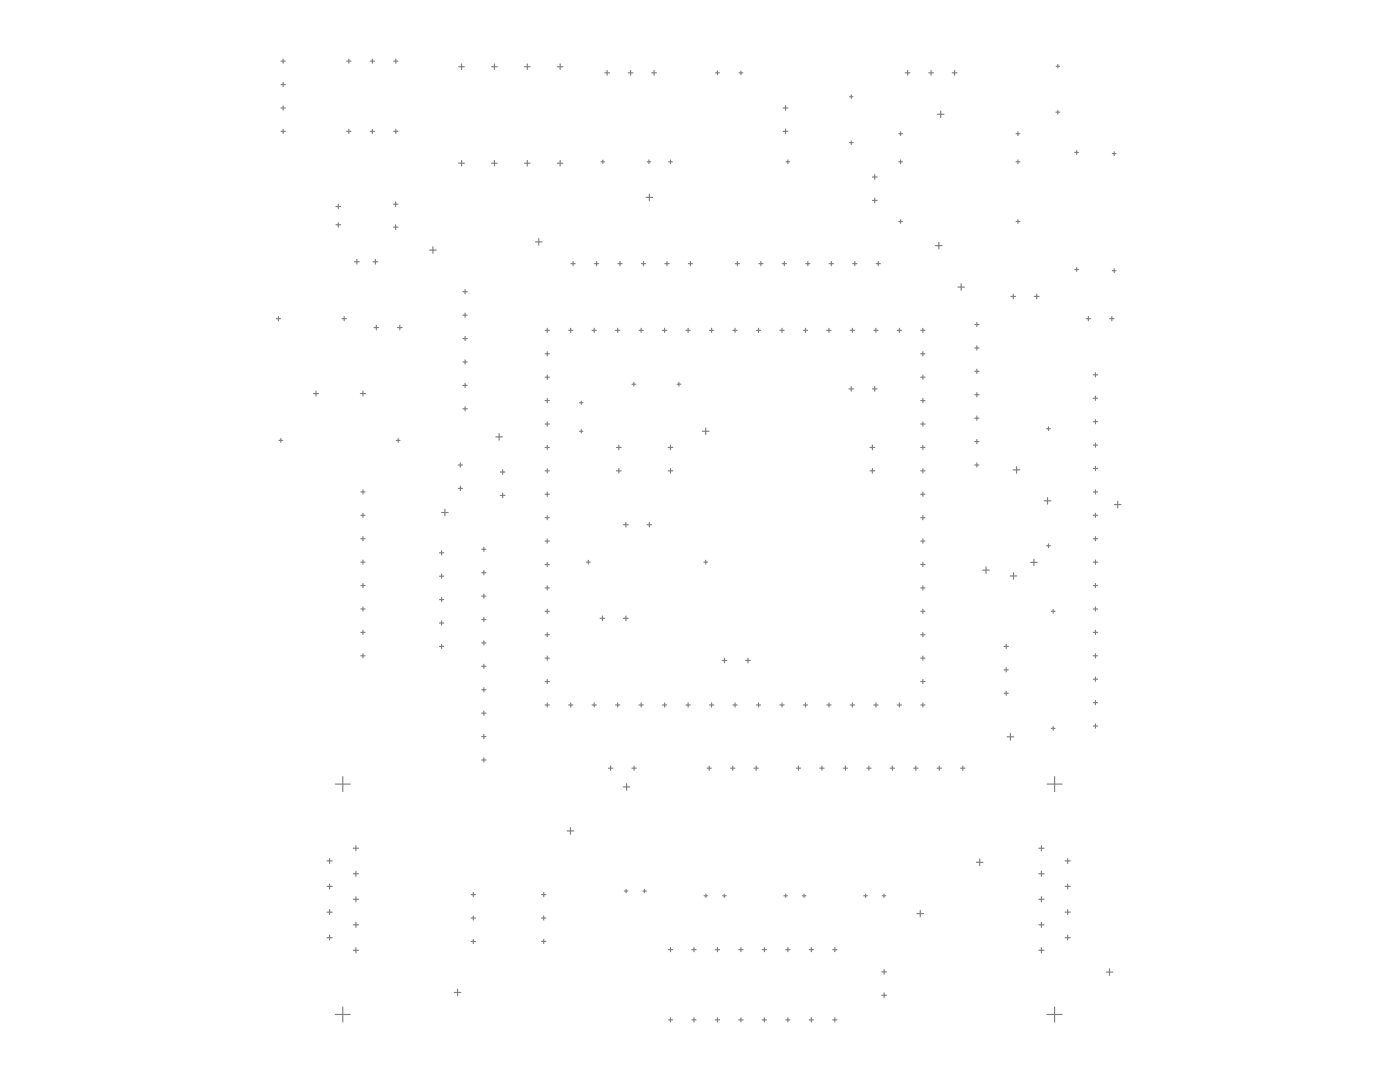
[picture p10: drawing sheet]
<svg xmlns="http://www.w3.org/2000/svg" width="271mm" height="208mm" viewBox="0 0 271 208" stroke-linecap="round" stroke-linejoin="round" font-family="sans-serif">
<g fill="none" stroke="#808080" stroke-width=".23">
<path d="M54.4 11.8h.8M54.4 16.4h.8M54.8 11.4v.8M54.8 15.9v.9M67.1 11.8h.8M67.5 11.4v.8M71.6 11.8h.9M72.1 11.4v.8M76.2 11.8h.8M76.6 11.4v.8M88.8 12.9h1.1M89.3 12.4v1.1"/>
<path d="M95.1 12.9h1.1M95.7 12.4v1.1M101.5 12.9h1.1M102 12.4v1.1M107.9 12.9h1M108.4 12.4v1.1M117 14.1h.9M117.5 13.6v.9M121.6 14.1h.9M122 13.6v.9M126.1 14.1h.9M126.6 13.6v.9"/>
<path d="M138.5 14.1h.7M138.8 13.7v.8M143 14.1h.8M143.4 13.7v.8M164.4 18.7h.7M164.7 18.3v.7M175.2 14.1h.9M175.6 13.6v.9M179.7 14.1h.9M180.2 13.6v.9M184.3 14.1h.9M184.7 13.6v.9"/>
<path d="M204.4 12.8h.6M204.7 12.5v.6M54.4 20.9h.8M54.4 25.4h.8M54.8 20.5v.8M54.8 25v.8M65 39.9h.9M65.5 39.5v.9M67.1 25.4h.8M67.5 25v.8M71.6 25.4h.9M72.1 25v.8"/>
<path d="M76.1 39.5h.9M76.2 25.4h.8M76.6 39v.9M76.6 25v.8M88.8 31.6h1.1M89.3 31v1.1M95.1 31.6h1.1M95.7 31v1.1M101.5 31.6h1.1M102 31v1.1M107.9 31.6h1M108.4 31v1.1"/>
<path d="M116.3 31.3h.7M116.7 31v.6M125 38.2h1.3M125.3 31.3h.6M125.6 30.9v.8M125.7 37.5v1.3M129.4 31.3h.7M129.8 30.9v.8M151.6 20.9h.9M151.6 25.4h.9M152 20.4v.9M152 25v.9"/>
<path d="M152.1 31.3h.7M152.5 30.9v.8M164.4 27.6h.7M164.7 27.3v.6M168.8 38.8h.9M168.8 34.2h.9M169.3 33.8v.9M169.3 38.3v.9M173.9 31.3h.7M173.9 25.9h.7M174.3 25.5v.7M174.3 30.9v.8"/>
<path d="M181.4 22.1h1.3M182.1 21.5v1.2M196.6 31.3h.8M196.6 25.9h.8M197 25.5v.7M197 30.9v.8M204.4 21.7h.7M204.7 21.4v.7M208 29.5h.7M208.4 29.1v.7M215.3 29.7h.7M215.6 29.4v.7"/>
<path d="M65 43.5h.9M65.5 43.1v.8M68.6 50.6h.9M69.1 50.2v.9M72.2 50.6h.9M72.6 50.2v.9M76.1 43.9h.9M76.6 43.5v.9M83.1 48.4h1.3M83.8 47.7v1.3M89.6 56.4h.8M90 56v.8"/>
<path d="M103.6 46.8h1.3M104.3 46.2v1.2M110.5 51h.8M110.9 50.6v.8M115 51h.9M115.4 50.6v.8M119.6 51h.8M120 50.6v.8M124.1 51h.8M124.5 50.6v.8M128.7 51h.8M129.1 50.6v.8"/>
<path d="M133.2 51h.8M133.6 50.6v.8M142.3 51h.8M142.7 50.6v.8M146.8 51h.9M147.2 50.6v.8M151.4 51h.8M151.8 50.6v.8M155.9 51h.8M156.3 50.6v.8M160.5 51h.8M160.9 50.6v.8"/>
<path d="M165 51h.8M165.4 50.6v.8M169.6 51h.8M170 50.6v.8M173.9 42.8h.7M174.3 42.5v.7M181.1 47.5h1.2M181.7 46.9v1.2M185.4 55.5h1.2M186 54.9v1.3M195.6 57.3h.9M196.1 56.9v.9"/>
<path d="M196.6 42.8h.8M197 42.5v.7M200.2 57.3h.9M200.6 56.9v.9M208 52.1h.7M208.4 51.8v.7M215.3 52.4h.7M215.6 52v.7M53.5 61.6h.8M53.9 61.2v.8M60.7 76.1h1M61.2 75.6v1"/>
<path d="M66.2 61.6h.8M66.6 61.2v.8M69.7 76.1h1M70.2 75.6v1M72.4 63.4h.9M72.8 62.9v.9M76.9 63.4h.9M77.4 62.9v.9M89.6 70h.8M89.6 79.1h.8M89.6 65.5h.8M89.6 74.5h.8"/>
<path d="M89.6 61h.8M90 60.6v.8M90 65.1v.8M90 69.6v.8M90 74.1v.9M90 78.7v.8M105.5 73h.8M105.5 68.4h.8M105.5 63.9h.8M105.5 77.5h.8M105.9 63.5v.8M105.9 68v.8"/>
<path d="M105.9 72.6v.8M105.9 77.1v.8M110 63.9h.9M110.4 63.5v.8M112.2 77.9h.6M112.5 77.6v.6M114.6 63.9h.8M115 63.5v.8M119.1 63.9h.8M119.5 63.5v.8M122.3 74.3h.7M122.7 74v.7"/>
<path d="M123.7 63.9h.8M124.1 63.5v.8M128.2 63.9h.8M128.6 63.5v.8M131 74.3h.8M131.4 74v.7M132.8 63.9h.8M133.2 63.5v.8M137.3 63.9h.8M137.7 63.5v.8M141.8 63.9h.9M142.3 63.5v.8"/>
<path d="M146.4 63.9h.8M146.8 63.5v.8M150.9 63.9h.8M151.3 63.5v.8M155.5 63.9h.8M155.9 63.5v.8M160 63.9h.8M160.4 63.5v.8M164.3 75.2h.9M164.6 63.9h.8M164.7 74.8v.9M165 63.5v.8"/>
<path d="M168.8 75.2h.9M169.1 63.9h.8M169.3 74.8v.9M169.5 63.5v.8M173.6 63.9h.9M174.1 63.5v.8M178.2 73h.8M178.2 68.4h.8M178.2 63.9h.8M178.2 77.5h.8M178.6 63.5v.8M178.6 68v.8"/>
<path d="M178.6 72.6v.8M178.6 77.1v.8M188.6 62.8h.9M188.6 67.3h.9M188.6 71.8h.9M188.6 76.4h.9M189 62.4v.8M189 66.9v.8M189 71.4v.8M189 76v.8M210.2 61.6h.8M210.6 61.2v.8"/>
<path d="M211.6 77h.8M211.6 72.5h.8M212 72.1v.8M212 76.6v.8M214.8 61.6h.8M215.2 61.2v.8M54 85.2h.7M54.3 84.8v.8M69.8 95.2h.8M69.8 99.7h.8M70.2 94.7v.9M70.2 99.3v.8"/>
<path d="M76.7 85.2h.7M77.1 84.8v.8M85.5 99.1h1.2M86.1 98.5v1.3M88.7 89.9h.8M88.7 94.5h.8M89.1 89.5v.9M89.1 94.1v.8M96 84.5h1.2M96.6 83.9v1.2M96.8 95.8h.9M96.8 91.3h.9"/>
<path d="M97.3 90.9v.9M97.3 95.4v.9M105.5 95.6h.8M105.5 86.6h.8M105.5 82h.8M105.5 91.1h.8M105.9 81.6v.8M105.9 86.1v.9M105.9 90.7v.8M105.9 95.2v.8M105.9 99.7v.8M112.2 83.4h.6"/>
<path d="M112.5 83.1v.6M119.3 86.6h.9M119.3 91.1h.9M119.8 86.1v.9M119.8 90.6v.9M129.3 86.6h.9M129.3 91.1h.9M129.8 86.1v.9M129.8 90.6v.9M135.9 83.4h1.3M136.6 82.8v1.3M168.4 86.6h.9"/>
<path d="M168.4 91.1h.9M168.8 86.1v.9M168.8 90.6v.9M178.2 95.6h.8M178.2 86.6h.8M178.2 82h.8M178.2 91.1h.8M178.6 81.6v.8M178.6 86.1v.9M178.6 90.7v.8M178.6 95.2v.8M178.6 99.7v.8"/>
<path d="M188.6 80.9h.9M188.6 89.9h.9M188.6 85.4h.9M189 80.5v.8M189 85v.8M189 89.5v.9M196.1 90.9h1.3M196.7 90.3v1.2M202.1 96.9h1.3M202.5 82.9h.8M202.7 96.2v1.3M202.9 82.6v.7"/>
<path d="M211.6 95.2h.8M211.6 99.7h.8M211.6 86.1h.8M211.6 81.6h.8M211.6 90.6h.8M212 81.2v.8M212 85.7v.8M212 90.2v.8M212 94.7v.9M212 99.3v.8M215.7 97.6h1.2M216.3 97v1.2"/>
<path d="M69.8 113.3h.8M69.8 108.7h.8M69.8 117.8h.8M69.8 104.2h.8M70.2 103.8v.8M70.2 108.3v.8M70.2 112.9v.8M70.2 117.4v.8M85.1 111.5h.8M85.1 116h.8M85.1 106.9h.8M85.5 106.5v.8"/>
<path d="M85.5 111.1v.8M85.5 115.6v.8M93.2 106.3h.8M93.2 115.3h.8M93.2 110.8h.8M93.2 119.8h.8M93.6 105.8v.9M93.6 110.4v.8M93.6 114.9v.8M93.6 119.4v.8M105.5 118.3h.8M105.5 113.7h.8"/>
<path d="M105.5 109.2h.8M105.5 100.1h.8M105.5 104.7h.8M105.9 104.3v.8M105.9 108.8v.8M105.9 113.3v.8M105.9 117.8v.9M113.5 108.7h.7M113.9 108.4v.7M116.1 119.6h.9M116.6 119.2v.9M120.7 119.6h.9"/>
<path d="M120.7 101.5h.9M121.1 101v.9M121.1 119.2v.9M125.2 101.5h.9M125.7 101v.9M136.2 108.7h.7M136.6 108.4v.7M178.2 118.3h.8M178.2 113.7h.8M178.2 109.2h.8M178.2 100.1h.8M178.2 104.7h.8"/>
<path d="M178.6 104.3v.8M178.6 108.8v.8M178.6 113.3v.8M178.6 117.8v.9M190.2 110.3h1.3M190.8 109.6v1.3M195.5 111.4h1.3M196.1 110.8v1.2M199.5 108.8h1.2M200.1 108.2v1.2M202.5 105.6h.8M202.9 105.2v.7"/>
<path d="M203.4 118.3h.8M203.8 117.9v.7M211.6 113.3h.8M211.6 108.7h.8M211.6 117.8h.8M211.6 104.2h.8M212 103.8v.8M212 108.3v.8M212 112.9v.8M212 117.4v.8M69.8 122.3h.8M69.8 126.9h.8"/>
<path d="M70.2 121.9v.8M70.2 126.4v.9M85.1 120.5h.8M85.1 125h.8M85.5 120.1v.8M85.5 124.6v.9M93.2 124.4h.8M93.2 138h.8M93.2 133.4h.8M93.2 128.9h.8M93.6 124v.8M93.6 128.5v.8"/>
<path d="M93.6 133v.8M93.6 137.5v.9M105.5 131.8h.8M105.5 127.3h.8M105.5 122.8h.8M105.5 136.4h.8M105.9 122.4v.8M105.9 126.9v.8M105.9 131.4v.8M105.9 136v.8M110 136.4h.9M110.4 136v.8"/>
<path d="M114.6 136.4h.8M115 136v.8M119.1 136.4h.8M119.5 136v.8M123.7 136.4h.8M124.1 136v.8M128.2 136.4h.8M128.6 136v.8M132.8 136.4h.8M133.2 136v.8M137.3 136.4h.8M137.7 136v.8"/>
<path d="M139.8 127.8h.9M140.2 127.3v.9M141.8 136.4h.9M142.3 136v.8M144.3 127.8h.9M144.7 127.3v.9M146.4 136.4h.8M146.8 136v.8M150.9 136.4h.8M151.3 136v.8M155.5 136.4h.8M155.9 136v.8"/>
<path d="M160 136.4h.8M160.4 136v.8M164.6 136.4h.8M165 136v.8M169.1 136.4h.8M169.5 136v.8M173.6 136.4h.9M174.1 136v.8M178.2 131.8h.8M178.2 127.3h.8M178.2 122.8h.8M178.2 136.4h.8"/>
<path d="M178.6 122.4v.8M178.6 126.9v.8M178.6 131.4v.8M178.6 136v.8M194.3 125h.8M194.3 129.6h.8M194.3 134.1h.8M194.7 124.6v.9M194.7 129.2v.8M194.7 133.7v.8M211.6 131.4h.8M211.6 122.3h.8"/>
<path d="M211.6 126.9h.8M211.6 135.9h.8M212 121.9v.8M212 126.4v.9M212 131v.8M212 135.5v.8M64.9 151.7h2.9M66.3 150.2v2.9M93.2 142.5h.8M93.2 147h.8M93.6 142.1v.8M93.6 146.6v.8"/>
<path d="M117.8 148.6h.8M118.2 148.2v.8M120.6 152.2h1.3M121.3 151.6v1.3M122.3 148.6h.8M122.7 148.2v.8M136.8 148.6h.9M137.3 148.2v.8M141.4 148.6h.8M141.8 148.2v.8M145.9 148.6h.8M146.3 148.2v.8"/>
<path d="M154.1 148.6h.8M154.5 148.2v.8M158.7 148.6h.8M159.1 148.2v.8M163.2 148.6h.8M163.6 148.2v.8M167.7 148.6h.9M168.1 148.2v.8M172.3 148.6h.8M172.7 148.2v.8M176.8 148.6h.8M177.2 148.2v.8"/>
<path d="M181.4 148.6h.8M181.8 148.2v.8M185.9 148.6h.8M186.3 148.2v.8M194.9 142.5h1.3M195.5 141.9v1.3M202.6 151.7h2.9M203.4 140.9h.8M203.8 140.5v.8M204.1 150.2v2.9M211.6 140.4h.8M212 140v.9"/>
<path d="M63.3 166.5h1M63.3 171.5h1M63.3 176.4h1M63.8 166.1v.9M63.8 171v1M63.8 175.9v1M68.4 164.1h1M68.4 169h1M68.4 174h1M68.4 178.9h1M68.9 163.6v1M68.9 168.5v1"/>
<path d="M68.9 173.5v1M68.9 178.4v1M91.2 173.1h.8M91.2 177.6h.8M91.6 172.6v.9M91.6 177.2v.8M104.8 173.1h.8M104.8 177.6h.8M105.2 172.6v.9M105.2 177.2v.8M109.8 160.7h1.2M110.4 160.1v1.3"/>
<path d="M120.8 172.4h.7M121.2 172.1v.6M124.4 172.4h.7M124.7 172.1v.6M136.3 173.3h.6M136.6 173v.6M139.8 173.3h.7M140.2 173v.6M151.7 173.3h.7M152.1 173v.6M155.3 173.3h.7M155.6 173v.6"/>
<path d="M167.1 173.3h.7M167.5 173v.6M170.7 173.3h.7M171.1 173v.6M177.5 176.7h1.2M178.1 176.1v1.3M189 166.8h1.2M189.6 166.2v1.2M201 164.1h1M201 169h1M201 174h1M201 178.9h1"/>
<path d="M201.5 163.6v1M201.5 168.5v1M201.5 173.5v1M201.5 178.4v1M206.1 166.5h1M206.1 171.5h1M206.1 176.4h1M206.6 166.1v.9M206.6 171v1M206.6 175.9v1M63.3 181.4h1M63.8 180.9v.9"/>
<path d="M64.9 196.2h2.9M66.3 194.8v2.9M68.4 183.8h1M68.9 183.3v1M87.9 192h1.3M88.5 191.3v1.3M91.2 182.1h.8M91.6 181.7v.8M104.8 182.1h.8M105.2 181.7v.8M129.3 197.3h.9M129.3 183.7h.9"/>
<path d="M129.8 183.3v.8M129.8 196.9v.8M133.9 197.3h.8M133.9 183.7h.8M134.3 183.3v.8M134.3 196.9v.8M138.4 197.3h.9M138.4 183.7h.9M138.8 183.3v.8M138.8 196.9v.8M143 197.3h.8M143 183.7h.8"/>
<path d="M143.4 183.3v.8M143.4 196.9v.8M147.5 197.3h.8M147.5 183.7h.8M147.9 183.3v.8M147.9 196.9v.8M152.1 197.3h.8M152.1 183.7h.8M152.5 183.3v.8M152.5 196.9v.8M156.6 197.3h.8M156.6 183.7h.8"/>
<path d="M157 183.3v.8M157 196.9v.8M161.2 197.3h.8M161.2 183.7h.8M161.6 183.3v.8M161.6 196.9v.8M170.6 188h1M170.6 192.5h1M171.1 187.5v.9M171.1 192.1v.9M201 183.8h1M201.5 183.3v1"/>
<path d="M202.6 196.2h2.9M204.1 194.8v2.9M206.1 181.4h1M206.6 180.9v.9M214.1 188h1.3M214.7 187.4v1.3"/>
</g>
</svg>
